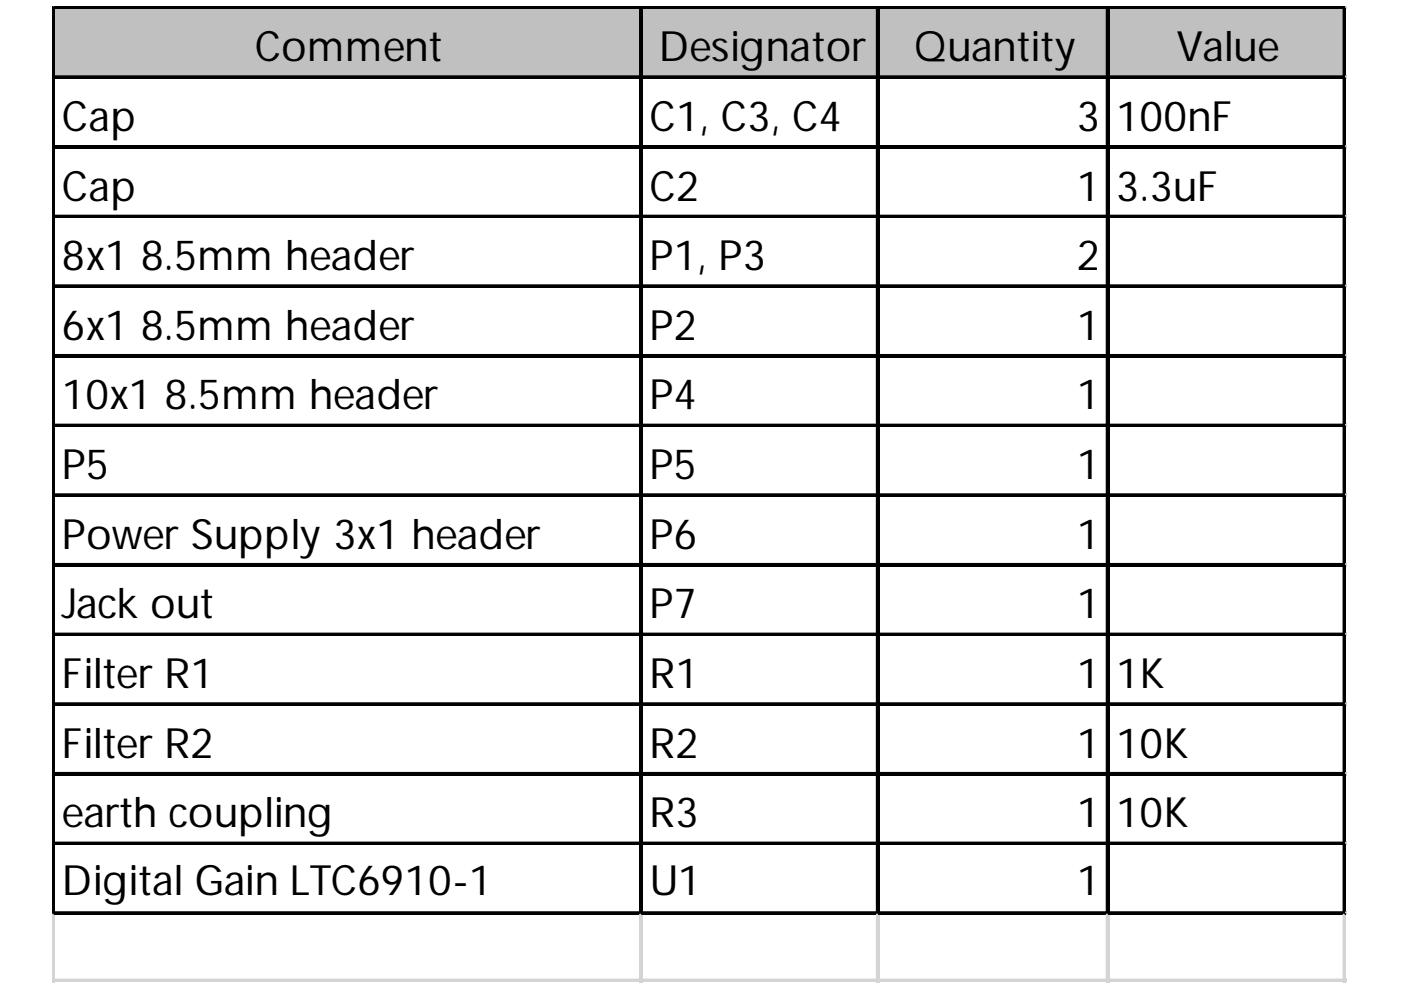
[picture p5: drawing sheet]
<svg xmlns="http://www.w3.org/2000/svg" width="297mm" height="210mm" viewBox="0 0 297 210" stroke-linecap="round" stroke-linejoin="round" font-family="sans-serif">
<defs><g id="words">
<g font-size="8.9">
<text x="54" y="13">Comment</text>
<text x="139.7" y="13">Designator</text>
<text x="193.8" y="13">Quantity</text>
<text x="249.4" y="13">Value</text>
<text x="13.1" y="27.7">Cap</text>
<text x="137.7" y="27.7">C1, C3, C4</text>
<text x="228.3" y="27.7">3</text>
<text x="236.6" y="27.7">100nF</text>
<text x="13.1" y="42.5">Cap</text>
<text x="137.7" y="42.5">C2</text>
<text x="228.3" y="42.5">1</text>
<text x="236.6" y="42.5">3.3uF</text>
<text x="13.1" y="57.3">8x1</text>
<text x="29.8" y="57.3">8.5mm header</text>
<text x="137.7" y="57.3">P1, P3</text>
<text x="228.3" y="57.3">2</text>
<text x="13.1" y="72.1">6x1</text>
<text x="29.8" y="72.1">8.5mm header</text>
<text x="137.7" y="72.1">P2</text>
<text x="228.3" y="72.1">1</text>
<text x="13.1" y="86.8">10x1</text>
<text x="34.9" y="86.8">8.5mm header</text>
<text x="137.7" y="86.8">P4</text>
<text x="228.3" y="86.8">1</text>
<text x="13.1" y="101.6">P5</text>
<text x="137.7" y="101.6">P5</text>
<text x="228.3" y="101.6">1</text>
<text x="13.1" y="116.4">Power Supply 3x1 header</text>
<text x="137.7" y="116.4">P6</text>
<text x="228.3" y="116.4">1</text>
<text x="13.1" y="131.1">Jack out</text>
<text x="137.7" y="131.1">P7</text>
<text x="228.3" y="131.1">1</text>
<text x="13.1" y="145.9">Filter R1</text>
<text x="137.7" y="145.9">R1</text>
<text x="228.3" y="145.9">1</text>
<text x="236.6" y="145.9">1K</text>
<text x="13.1" y="160.7">Filter R2</text>
<text x="137.7" y="160.7">R2</text>
<text x="228.3" y="160.7">1</text>
<text x="236.6" y="160.7">10K</text>
<text x="13.1" y="175.4">earth coupling</text>
<text x="137.7" y="175.4">R3</text>
<text x="228.3" y="175.4">1</text>
<text x="236.6" y="175.4">10K</text>
<text x="13.1" y="189.7">Digital Gain LTC6910-1</text>
<text x="137.7" y="189.7">U1</text>
<text x="228.3" y="189.7">1</text>
</g>
</g></defs>
<path d="M11.6 1.9h273.8v14.8h-273.8z" fill="#c0c0c0"/>
<g fill="none" stroke="#000" stroke-width=".49">
<path d="M11.2 1.4v192.5M11.7 1.4h273.7M11.7 16.2h273.7M135.7 1.9v192M185.9 1.9v192M234.7 1.9v192M284.9 1.9v192M11.7 31h273.7M11.7 45.8h273.7M11.7 60.5h273.7M11.7 75.3h273.7M11.7 90.1h273.7"/>
<path d="M11.7 104.8h273.7M11.7 119.6h273.7M11.7 134.4h273.7M11.7 149.1h273.7M11.7 163.9h273.7M11.7 178.7h273.7M11.7 193.4h273.7"/>
</g>
<g fill="#000">
<path d="M11.2 1.4h.5v192.5h-.5zM11.7 1.4h273.7v.5h-273.7zM11.7 16.2h273.7v.5h-273.7zM135.7 1.9h.5v192h-.5zM185.9 1.9h.5v192h-.5zM234.7 1.9h.5v192h-.5zM284.9 1.9h.5v192h-.5zM11.7 31h273.7v.5h-273.7zM11.7 45.8h273.7v.4h-273.7zM11.7 60.5h273.7v.5h-273.7zM11.7 75.3h273.7v.5h-273.7zM11.7 90.1h273.7v.5h-273.7z"/>
<path d="M11.7 104.8h273.7v.5h-273.7zM11.7 119.6h273.7v.5h-273.7zM11.7 134.4h273.7v.5h-273.7zM11.7 149.1h273.7v.5h-273.7zM11.7 163.9h273.7v.5h-273.7zM11.7 178.7h273.7v.5h-273.7zM11.7 193.4h273.7v.5h-273.7z"/>
</g>
<path d="M11.2 193.9v14.4" fill="none" stroke="#d4d4d4" stroke-width=".49"/>
<path d="M11.2 193.9h.5v14.4h-.5z" fill="#d4d4d4"/>
<path d="M135.7 193.9v14.4" fill="none" stroke="#d4d4d4" stroke-width=".49"/>
<path d="M135.7 193.9h.5v14.4h-.5z" fill="#d4d4d4"/>
<path d="M185.9 193.9v14.4" fill="none" stroke="#d4d4d4" stroke-width=".49"/>
<path d="M185.9 193.9h.5v14.4h-.5z" fill="#d4d4d4"/>
<path d="M234.7 193.9v14.4" fill="none" stroke="#d4d4d4" stroke-width=".49"/>
<path d="M234.7 193.9h.5v14.4h-.5z" fill="#d4d4d4"/>
<path d="M284.9 193.9v14.4" fill="none" stroke="#d4d4d4" stroke-width=".49"/>
<path d="M284.9 193.9h.5v14.4h-.5z" fill="#d4d4d4"/>
<path d="M285.4 1.4h.1" fill="none" stroke="#d4d4d4" stroke-width=".49"/>
<path d="M285.4 1.4v.5z" fill="#d4d4d4"/>
<path d="M285.4 16.2h.1" fill="none" stroke="#d4d4d4" stroke-width=".49"/>
<path d="M285.4 16.2v.5z" fill="#d4d4d4"/>
<path d="M285.4 31h.1" fill="none" stroke="#d4d4d4" stroke-width=".49"/>
<path d="M285.4 31v.5z" fill="#d4d4d4"/>
<path d="M285.4 45.8h.1" fill="none" stroke="#d4d4d4" stroke-width=".49"/>
<path d="M285.4 45.8v.4z" fill="#d4d4d4"/>
<path d="M285.4 60.5h.1" fill="none" stroke="#d4d4d4" stroke-width=".49"/>
<path d="M285.4 60.5v.5z" fill="#d4d4d4"/>
<path d="M285.4 75.3h.1" fill="none" stroke="#d4d4d4" stroke-width=".49"/>
<path d="M285.4 75.3v.5z" fill="#d4d4d4"/>
<path d="M285.4 90.1h.1" fill="none" stroke="#d4d4d4" stroke-width=".49"/>
<path d="M285.4 90.1v.5z" fill="#d4d4d4"/>
<path d="M285.4 104.8h.1" fill="none" stroke="#d4d4d4" stroke-width=".49"/>
<path d="M285.4 104.8v.5z" fill="#d4d4d4"/>
<path d="M285.4 119.6h.1" fill="none" stroke="#d4d4d4" stroke-width=".49"/>
<path d="M285.4 119.6v.5z" fill="#d4d4d4"/>
<path d="M285.4 134.4h.1" fill="none" stroke="#d4d4d4" stroke-width=".49"/>
<path d="M285.4 134.4v.5z" fill="#d4d4d4"/>
<path d="M285.4 149.1h.1" fill="none" stroke="#d4d4d4" stroke-width=".49"/>
<path d="M285.4 149.1v.5z" fill="#d4d4d4"/>
<path d="M285.4 163.9h.1" fill="none" stroke="#d4d4d4" stroke-width=".49"/>
<path d="M285.4 163.9v.5z" fill="#d4d4d4"/>
<path d="M285.4 178.7h.1" fill="none" stroke="#d4d4d4" stroke-width=".49"/>
<path d="M285.4 178.7v.5z" fill="#d4d4d4"/>
<path d="M285.4 193.4h.1" fill="none" stroke="#d4d4d4" stroke-width=".49"/>
<path d="M285.4 193.4v.5z" fill="#d4d4d4"/>
<path d="M11.2 207.7h274.2" fill="none" stroke="#d4d4d4" stroke-width=".49"/>
<path d="M11.2 207.7h274.2v.5h-274.2z" fill="#d4d4d4"/>
<use href="#words"/>
</svg>
